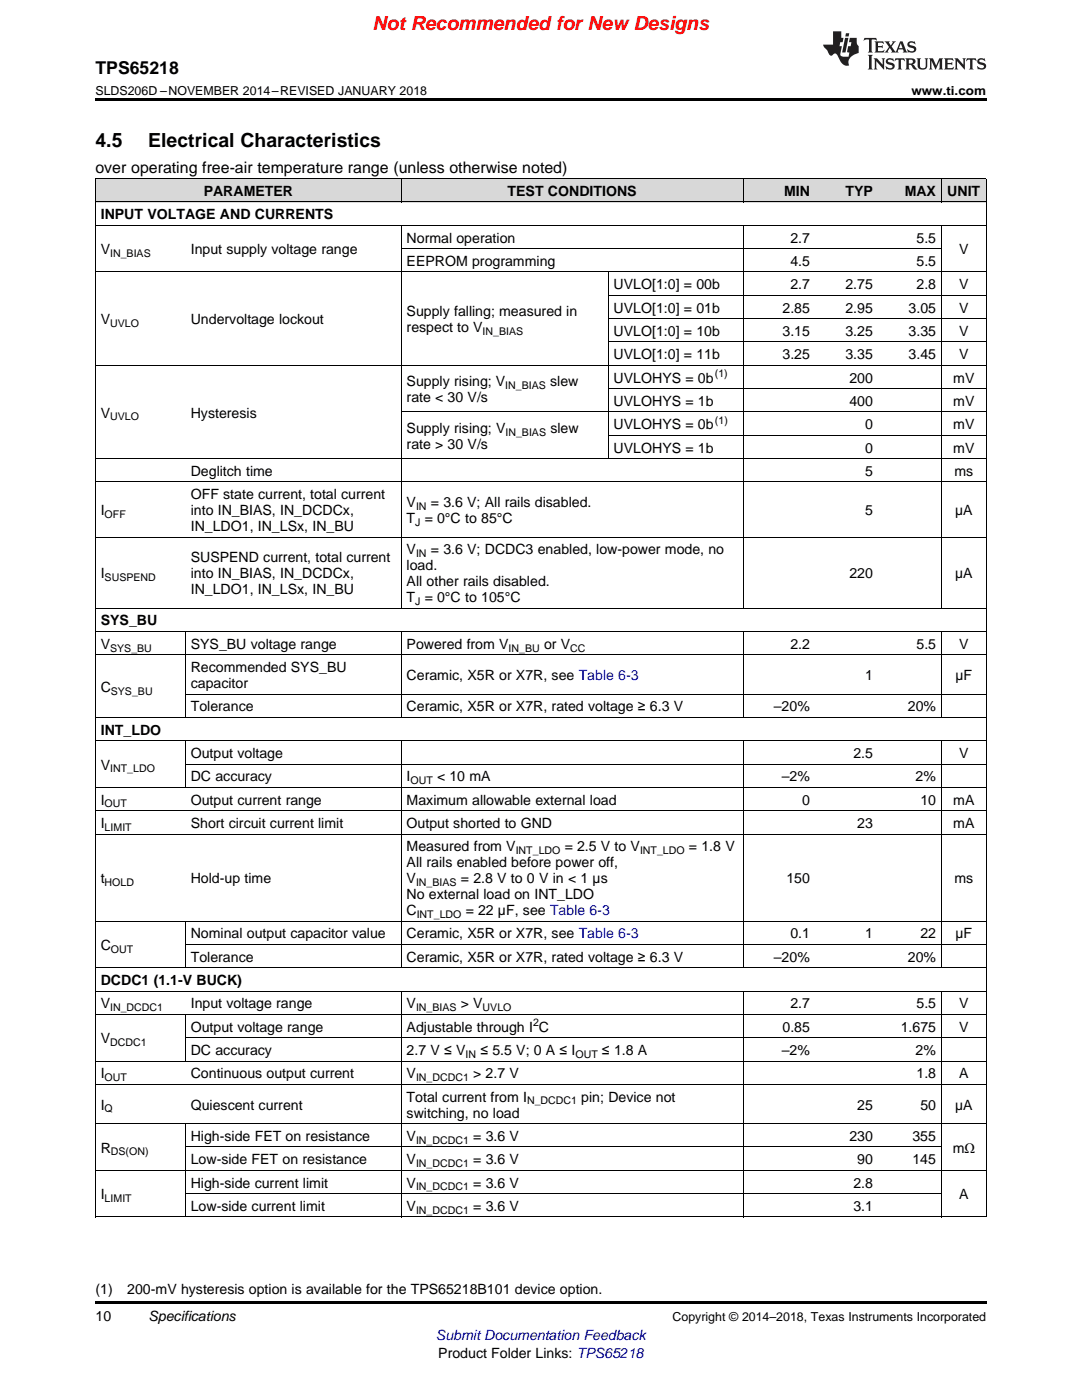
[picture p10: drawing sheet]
<svg xmlns="http://www.w3.org/2000/svg" width="216mm" height="279mm" viewBox="0 0 216 279" stroke-linecap="round" stroke-linejoin="round" font-family="sans-serif">
<defs><g id="words">
<text font-size="3.9" fill="#f00" x="74.3" y="6">Not Recommended for New Designs</text>
<g font-size="3.9">
<text x="19" y="29.3">4.5</text>
<text x="29.6" y="29.3">Electrical Characteristics</text>
</g>
<text font-size="3.5" x="19" y="14.8">TPS65218</text>
<text font-size="3.2" x="19" y="34.4">over operating free-air temperature range (unless otherwise noted)</text>
<g font-size="2.8">
<text x="40.6" y="39.1">PARAMETER</text>
<text x="101.3" y="39.1">TEST CONDITIONS</text>
<text x="156.5" y="39.1">MIN</text>
<text x="168.7" y="39.1">TYP</text>
<text x="180.5" y="39.1">MAX</text>
<text x="189" y="39.1">UNIT</text>
<text x="20.1" y="43.7">INPUT VOLTAGE AND CURRENTS</text>
<text x="20.1" y="50.7">V</text>
<text x="38.1" y="50.7">Input supply voltage range</text>
<text x="81.1" y="48.4">Normal operation</text>
<text x="81.1" y="53.1">EEPROM programming</text>
<text x="157.7" y="48.4">2.7</text>
<text x="157.7" y="53.1">4.5</text>
<text x="182.9" y="48.4">5.5</text>
<text x="182.9" y="53.1">5.5</text>
<text x="191.4" y="50.7">V</text>
<text x="122.4" y="57.7">UVLO[1:0] = 00b</text>
<text x="157.7" y="57.7">2.7</text>
<text x="168.7" y="57.7">2.75</text>
<text x="182.9" y="57.7">2.8</text>
<text x="191.4" y="57.7">V</text>
<text x="20.1" y="64.7">V</text>
<text x="38.1" y="64.7">Undervoltage lockout</text>
<text x="81.1" y="63.1">Supply falling; measured in</text>
<text x="122.4" y="62.4">UVLO[1:0] = 01b</text>
<text x="156.1" y="62.4">2.85</text>
<text x="168.7" y="62.4">2.95</text>
<text x="181.3" y="62.4">3.05</text>
<text x="191.4" y="62.4">V</text>
<text x="81.1" y="66.3">respect to V</text>
<text x="122.4" y="67">UVLO[1:0] = 10b</text>
<text x="122.4" y="71.7">UVLO[1:0] = 11b</text>
<text x="156.1" y="67">3.15</text>
<text x="156.1" y="71.7">3.25</text>
<text x="168.7" y="67">3.25</text>
<text x="168.7" y="71.7">3.35</text>
<text x="181.3" y="67">3.35</text>
<text x="181.3" y="71.7">3.45</text>
<text x="191.4" y="67">V</text>
<text x="191.4" y="71.7">V</text>
<text x="81.1" y="77.1">Supply rising; V</text>
<text x="109.8" y="77.1">slew</text>
<text x="122.4" y="76.3">UVLOHYS = 0b</text>
<text x="169.5" y="76.3">200</text>
<text x="190.2" y="76.3">mV</text>
<text x="20.1" y="83.3">V</text>
<text x="38.1" y="83.3">Hysteresis</text>
<text x="81.1" y="80.3">rate &lt; 30 V/s</text>
<text x="122.4" y="81">UVLOHYS = 1b</text>
<text x="169.5" y="81">400</text>
<text x="190.2" y="81">mV</text>
<text x="81.1" y="86.4">Supply rising; V</text>
<text x="81.1" y="89.6">rate &gt; 30 V/s</text>
<text x="109.8" y="86.4">slew</text>
<text x="122.4" y="85.7">UVLOHYS = 0b</text>
<text x="172.6" y="85.7">0</text>
<text x="190.2" y="85.7">mV</text>
<text x="38.1" y="95">Deglitch time</text>
<text x="122.4" y="90.3">UVLOHYS = 1b</text>
<text x="172.6" y="90.3">0</text>
<text x="172.6" y="95">5</text>
<text x="190.2" y="90.3">mV</text>
<text x="190.4" y="95">ms</text>
<text x="38.1" y="99.6">OFF state current, total current</text>
<text x="81.1" y="101.2">V</text>
<text x="86" y="101.2">= 3.6 V; All rails disabled.</text>
<text x="20.1" y="102.8">I</text>
<text x="38.1" y="102.8">into IN_BIAS, IN_DCDCx,</text>
<text x="38.1" y="106">IN_LDO1, IN_LSx, IN_BU</text>
<text x="81.1" y="104.4">T = 0°C to 85°C</text>
<text x="172.6" y="102.8">5</text>
<text x="190.6" y="102.8">µA</text>
<text x="38.1" y="112.2">SUSPEND current, total current</text>
<text x="81.1" y="110.6">V</text>
<text x="81.1" y="113.8">load.</text>
<text x="86" y="110.6">= 3.6 V; DCDC3 enabled, low-power mode, no</text>
<text x="20.1" y="115.4">I</text>
<text x="38.1" y="115.4">into IN_BIAS, IN_DCDCx,</text>
<text x="38.1" y="118.6">IN_LDO1, IN_LSx, IN_BU</text>
<text x="81.1" y="117">All other rails disabled.</text>
<text x="169.5" y="115.4">220</text>
<text x="190.6" y="115.4">µA</text>
<text x="20.1" y="124.8">SYS_BU</text>
<text x="81.1" y="120.2">T = 0°C to 105°C</text>
<text x="20.1" y="129.5">V</text>
<text x="38.1" y="129.5">SYS_BU voltage range</text>
<text x="81.1" y="129.5">Powered from V</text>
<text x="108.5" y="129.5">or V</text>
<text x="157.7" y="129.5">2.2</text>
<text x="182.9" y="129.5">5.5</text>
<text x="191.4" y="129.5">V</text>
<text x="38.1" y="134.1">Recommended SYS_BU</text>
<text x="38.1" y="137.3">capacitor</text>
<text x="81.1" y="135.7">Ceramic, X5R or X7R, see Table 6-3</text>
<text x="172.6" y="135.7">1</text>
<text x="190.6" y="135.7">µF</text>
<text x="20.1" y="138">C</text>
<text x="38.1" y="142">Tolerance</text>
<text x="81.1" y="142">Ceramic, X5R or X7R, rated voltage ≥ 6.3 V</text>
<text x="154.4" y="142">–20%</text>
<text x="181.2" y="142">20%</text>
<text x="20.1" y="146.6">INT_LDO</text>
<text x="20.1" y="153.6">V</text>
<text x="38.1" y="151.3">Output voltage</text>
<text x="38.1" y="155.9">DC accuracy</text>
<text x="81.1" y="155.9">I</text>
<text x="87.2" y="155.9">&lt; 10 mA</text>
<text x="156" y="155.9">–2%</text>
<text x="170.3" y="151.3">2.5</text>
<text x="182.7" y="155.9">2%</text>
<text x="191.4" y="151.3">V</text>
<text x="20.1" y="160.6">I</text>
<text x="38.1" y="160.6">Output current range</text>
<text x="81.1" y="160.6">Maximum allowable external load</text>
<text x="160.1" y="160.6">0</text>
<text x="183.7" y="160.6">10</text>
<text x="190.2" y="160.6">mA</text>
<text x="20.1" y="165.2">I</text>
<text x="38.1" y="165.2">Short circuit current limit</text>
<text x="81.1" y="165.2">Output shorted to GND</text>
<text x="171.1" y="165.2">23</text>
<text x="190.2" y="165.2">mA</text>
<text x="81.1" y="169.9">Measured from V</text>
<text x="81.1" y="173.1">All rails enabled before power off,</text>
<text x="112.7" y="169.9">= 2.5 V to V</text>
<text x="137.5" y="169.9">= 1.8 V</text>
<text x="20.1" y="176.2">t</text>
<text x="38.1" y="176.2">Hold-up time</text>
<text x="81.1" y="176.2">V</text>
<text x="81.1" y="179.4">No external load on INT_LDO</text>
<text x="92" y="176.2">= 2.8 V to 0 V in &lt; 1 µs</text>
<text x="156.9" y="176.2">150</text>
<text x="190.4" y="176.2">ms</text>
<text x="81.1" y="182.6">C</text>
<text x="92.9" y="182.6">= 22 µF, see Table 6-3</text>
<text x="20.1" y="189.6">C</text>
<text x="38.1" y="187.3">Nominal output capacitor value</text>
<text x="38.1" y="191.9">Tolerance</text>
<text x="81.1" y="187.3">Ceramic, X5R or X7R, see Table 6-3</text>
<text x="81.1" y="191.9">Ceramic, X5R or X7R, rated voltage ≥ 6.3 V</text>
<text x="154.4" y="191.9">–20%</text>
<text x="157.7" y="187.3">0.1</text>
<text x="172.6" y="187.3">1</text>
<text x="181.2" y="191.9">20%</text>
<text x="183.7" y="187.3">22</text>
<text x="190.6" y="187.3">µF</text>
<text x="20.1" y="196.6">DCDC1 (1.1-V BUCK)</text>
<text x="20.1" y="201.2">V</text>
<text x="38.1" y="201.2">Input voltage range</text>
<text x="81.1" y="201.2">V</text>
<text x="92" y="201.2">&gt; V</text>
<text x="157.7" y="201.2">2.7</text>
<text x="182.9" y="201.2">5.5</text>
<text x="191.4" y="201.2">V</text>
<text x="20.1" y="208.2">V</text>
<text x="38.1" y="205.9">Output voltage range</text>
<text x="81.1" y="205.9">Adjustable through I C</text>
<text x="156.1" y="205.9">0.85</text>
<text x="179.7" y="205.9">1.675</text>
<text x="191.4" y="205.9">V</text>
<text x="20.1" y="215.2">I</text>
<text x="38.1" y="210.5">DC accuracy</text>
<text x="38.1" y="215.2">Continuous output current</text>
<text x="81.1" y="210.5">2.7 V ≤ V</text>
<text x="81.1" y="215.2">V</text>
<text x="94.4" y="215.2">&gt; 2.7 V</text>
<text x="95.8" y="210.5">≤ 5.5 V; 0 A ≤ I</text>
<text x="120.1" y="210.5">≤ 1.8 A</text>
<text x="156" y="210.5">–2%</text>
<text x="182.7" y="210.5">2%</text>
<text x="182.9" y="215.2">1.8</text>
<text x="191.4" y="215.2">A</text>
<text x="20.1" y="221.4">I</text>
<text x="38.1" y="221.4">Quiescent current</text>
<text x="81.1" y="219.9">Total current from I</text>
<text x="116" y="219.9">pin; Device not</text>
<text x="171.1" y="221.4">25</text>
<text x="183.7" y="221.4">50</text>
<text x="190.6" y="221.4">µA</text>
<text x="38.1" y="227.7">High-side FET on resistance</text>
<text x="81.1" y="223">switching, no load</text>
<text x="81.1" y="227.7">V</text>
<text x="94.4" y="227.7">= 3.6 V</text>
<text x="169.5" y="227.7">230</text>
<text x="182.1" y="227.7">355</text>
<text x="20.1" y="230">R</text>
<text x="38.1" y="232.3">Low-side FET on resistance</text>
<text x="81.1" y="232.3">V</text>
<text x="94.4" y="232.3">= 3.6 V</text>
<text x="171.1" y="232.3">90</text>
<text x="182.1" y="232.3">145</text>
<text x="190.1" y="230">mΩ</text>
<text x="20.1" y="239.3">I</text>
<text x="38.1" y="237">High-side current limit</text>
<text x="81.1" y="237">V</text>
<text x="94.4" y="237">= 3.6 V</text>
<text x="170.3" y="237">2.8</text>
<text x="191.4" y="239.3">A</text>
<text x="38.1" y="241.7">Low-side current limit</text>
<text x="81.1" y="241.7">V</text>
<text x="94.4" y="241.7">= 3.6 V</text>
<text x="170.3" y="241.7">3.1</text>
<text x="19" y="263.6">10</text>
<text x="19" y="258.2">(1)</text>
<text x="25.4" y="258.2">200-mV hysteresis option is available for the TPS65218B101 device option.</text>
<text x="29.6" y="263.6">Specifications</text>
<text x="87.5" y="270.9">Product Folder Links: TPS65218</text>
</g>
<text font-size="2.8" fill="#00f" x="87" y="267.4">Submit Documentation Feedback</text>
<g font-size="2.5">
<text x="19" y="19">SLDS206D –NOVEMBER 2014–REVISED JANUARY 2018</text>
<text x="181.9" y="19">www.ti.com</text>
<text x="134.2" y="263.6">Copyright © 2014–2018, Texas Instruments Incorporated</text>
</g>
<g font-size="2.1">
<text x="22" y="51.3">IN_BIAS</text>
<text x="22" y="65.3">UVLO</text>
<text x="96.3" y="66.9">IN_BIAS</text>
<text x="100.8" y="77.6">IN_BIAS</text>
<text x="142.6" y="75.2">(1)</text>
<text x="22" y="83.9">UVLO</text>
<text x="100.9" y="87">IN_BIAS</text>
<text x="142.7" y="84.5">(1)</text>
<text x="83" y="101.8">IN</text>
<text x="20.9" y="103.4">OFF</text>
<text x="82.8" y="105">J</text>
<text x="83" y="111.2">IN</text>
<text x="20.9" y="116">SUSPEND</text>
<text x="82.8" y="120.7">J</text>
<text x="22" y="130">SYS_BU</text>
<text x="101.5" y="130">IN_BU</text>
<text x="113.8" y="130">CC</text>
<text x="22.1" y="138.6">SYS_BU</text>
<text x="22" y="154.2">INT_LDO</text>
<text x="20.9" y="161.1">OUT</text>
<text x="81.9" y="156.5">OUT</text>
<text x="20.9" y="165.8">LIMIT</text>
<text x="102.9" y="170.5">INT_LDO</text>
<text x="127.7" y="170.5">INT_LDO</text>
<text x="20.9" y="176.8">HOLD</text>
<text x="83" y="176.8">IN_BIAS</text>
<text x="83.1" y="183.2">INT_LDO</text>
<text x="22.1" y="190.1">OUT</text>
<text x="22" y="201.8">IN_DCDC1</text>
<text x="83" y="201.8">IN_BIAS</text>
<text x="96.3" y="201.8">UVLO</text>
<text x="22" y="208.8">DCDC1</text>
<text x="106.4" y="204.8">2</text>
<text x="20.9" y="215.8">OUT</text>
<text x="83" y="215.8">IN_DCDC1</text>
<text x="92.9" y="211.1">IN</text>
<text x="114.8" y="211.1">OUT</text>
<text x="105.2" y="220.4">N_DCDC1</text>
<text x="20.9" y="222">Q</text>
<text x="22.1" y="230.6">DS(ON)</text>
<text x="83" y="228.2">IN_DCDC1</text>
<text x="83" y="232.9">IN_DCDC1</text>
<text x="20.9" y="239.9">LIMIT</text>
<text x="83" y="237.6">IN_DCDC1</text>
<text x="83" y="242.2">IN_DCDC1</text>
</g>
</g></defs>
<g fill="#d8d8d8">
<path d="M19 35.7h18v4.7h-18z"/>
<path d="M37 35.7h43.1v4.7h-43.1z"/>
<path d="M80.1 35.7h41.3v4.7h-41.3z"/>
<path d="M121.4 35.7h26.9v4.7h-26.9z"/>
<path d="M148.3 35.7h14.4v4.7h-14.4z"/>
<path d="M162.7 35.7h12.6v4.7h-12.6z"/>
<path d="M175.3 35.7h12.6v4.7h-12.6z"/>
<path d="M187.9 35.7h8.9v4.7h-8.9z"/>
</g>
<path d="M19 19.5h177.8v.5h-177.8zM19 259.7h177.8v.5h-177.8z" fill="#000"/>
<g fill="none" stroke="#000" stroke-width=".2">
<path d="M19 35.6h177.8M19.1 35.7v207.2M80 35.7v4.7M148.3 35.7v4.7M187.8 35.7v4.7M196.8 35.7v207.2M19 54.3h177.8M19 45h177.8M19 40.3h177.8M80 45v76.4M80.1 49.6h107.8M121.3 54.3v37.3"/>
<path d="M121.4 58.9h75.4M148.3 45v76.4M187.8 45v76.4M19 72.9h177.8M121.4 77.6h75.4M121.4 68.2h75.4M121.4 63.6h75.4M19 96.2h177.8M19 91.5h177.8M80.1 82.2h116.7M121.4 86.9h75.4M19 107.2h177.8"/>
<path d="M19 130.7h177.8M19 126h177.8M19 121.4h177.8M37 126.1v17.1M37 138.5h159.8M80 126.1v17.1M148.3 126.1v17.1M187.8 126.1v17.1M19 157.1h177.8M19 147.8h177.8M19 143.2h177.8M37 147.9v9.3"/>
<path d="M37 152.5h159.8M80 147.9v45.3M148.3 147.9v45.3M187.8 147.9v45.3M19 166.5h177.8M19 161.8h177.8M19 197.8h177.8M19 193.1h177.8M19 183.8h177.8M37 183.9v9.3M37 188.5h159.8M80 197.8v45.1"/>
<path d="M148.3 197.8v45.1M187.8 197.8v45.1M19 216.4h177.8M19 211.8h177.8M19 202.4h177.8M37 202.5v9.3M37 207.1h159.8M19 233.6h177.8M19 224.2h177.8M37 224.3v18.6M37 238.2h150.9M37 228.9h150.9"/>
<path d="M19 242.9h177.8"/>
</g>
<g fill="#231f20">
<path d="M172.5 7.6l-.1 .5 .4-.2h.6v.1v2.1l-.2 .4h.9l-.2-.4v-2.1l.1-.1h.5l.5 .2-.2-.5zM174.5 8.3l.2 .3v1.5l-.2 .4h1.8l.2-.6a1.04 1.04 0 0 1-1.3 .2v-.7h.6l.3 .2v-.6l-.3 .2h-.6v-.6l.8-.1 .4 .3-.2-.5zM176.5 8.3l.9 1.1-.9 1.1h.8l-.2-.2 .4-.7 .5 .7-.2 .2h1.5l-.2-.2 .2-.4h.9l.1 .4-.2 .2h1l-.3-.3-.7-1.9h-.5l-.9 2-.8-1 .9-1h-.8l.1 .3-.4 .5-.3-.6 .1-.2zM179.7 8.6l.4 1h-.7zM181.3 8.4a.63 .63 0 0 0-.2 .7 .63 .63 0 0 0 .6 .4l.6 .2 .1 .2a.75 .75 0 0 1-.7 .4 .75 .75 0 0 1-.6-.5l.1 .7 .1-.1a1.11 1.11 0 0 0 1.5-.6 1.13 1.13 0 0 0-1.2-.8l-.1-.4a1.04 1.04 0 0 1 1.2 .2l-.2-.5-.2 .1-.4-.2zM173.2 10.9l.2 .4v2.2l-.2 .4h1l-.3-.4v-2.2l.3-.4zM174.3 11.6l.3 .4v1.5l-.3 .4h.8l-.2-.4v-1.3l1.5 1.7v-1.9l.2-.4h-.7l.2 .4v.9l-1.1-1.3zM177 11.8a.62 .62 0 0 0-.2 .7 .62 .62 0 0 0 .6 .4l.6 .1 .1 .3a.76 .76 0 0 1-.7 .3 .76 .76 0 0 1-.7-.4l.2 .7 .1-.1a1.11 1.11 0 0 0 1.5-.6 1.13 1.13 0 0 0-1.2-.8l-.1-.4a1.04 1.04 0 0 1 1.2 .2l-.2-.6-.2 .1-.5-.1zM178.7 11.6l-.2 .6a.61 .61 0 0 1 .8-.3v1.6l-.2 .4h.9l-.2-.4v-1.6a.63 .63 0 0 1 .7 .3l-.1-.6zM180.6 11.6l.3 .4v1.5l-.3 .4h1l-.2-.2-.1-.8 .6 .2a.76 .76 0 0 0 1.2 .7l-1-1a.58 .58 0 0 0 .6-.5 .58 .58 0 0 0-.5-.6zM181.4 11.9h.1a.45 .45 0 0 1 .5 .1 .45 .45 0 0 1 .1 .5l-.8 .2zM182.9 11.6l.2 .2a2.17 2.17 0 0 0 .3 1.9 .99 .99 0 0 0 1.6-.6v-1.1l.2-.4h-.7l.2 .2a1.92 1.92 0 0 1-.2 1.8 .6 .6 0 0 1-.9-.5v-1.1l.2-.4zM185.4 11.6l.2 .4v1.5l-.2 .4h.7l-.2-.4v-1.4l.8 1.8 .8-1.8v1.4l-.2 .4h.9l-.2-.4v-1.5l.2-.4h-.8l-.6 1.5-.6-1.5zM188.4 11.6l.2 .4v1.5l-.2 .4h1.8l.1-.6a1.04 1.04 0 0 1-1.2 .1v-.6h.5l.4 .2v-.6l-.4 .2h-.5v-.7h.8l.3 .3-.1-.6zM190.5 11.6l.2 .4v1.5l-.2 .4h.7l-.2-.4v-1.3l1.5 1.7v-1.9l.2-.4h-.7l.2 .4v.9l-1.1-1.3zM192.9 11.6l-.1 .6a.61 .61 0 0 1 .7-.3l.1 1.6-.3 .4h1l-.3-.4 .1-1.6a.63 .63 0 0 1 .7 .3l-.1-.6zM195.2 11.8a.62 .62 0 0 0-.2 .7 .62 .62 0 0 0 .6 .4l.6 .1 .1 .3a.76 .76 0 0 1-.7 .3 .76 .76 0 0 1-.6-.4l.1 .7 .1-.1a1.11 1.11 0 0 0 1.6-.6 1.13 1.13 0 0 0-1.3-.8l-.1-.4a1.04 1.04 0 0 1 1.2 .2l-.1-.6-.2 .1-.5-.1z"/>
<path d="M166.2 6.3v2.6h-1.9v.4l.8 .9a.91 .91 0 0 0 1 .8 .56 .56 0 0 1 .5-.3 .56 .56 0 0 1 .5 .3l.4 .8a1.53 1.53 0 0 0 1.9 1.2 1.54 1.54 0 0 1 1-2.1l.9-.3v-1.4a1.52 1.52 0 0 1-.4-1.6h-1.3l-.2 .8h.5l-.2 .8h-.5l-.1 1v.2l.4 .1-.2 .8a1.93 1.93 0 0 1-1.6-.3l.3-1.8h-.5l.2-.8h.4l.2-.8h-.4v-1.3zM168.6 7.6l-.6 2.9h.7l.6-2.9zM168.8 6.6l-.1 .7h.6l.2-.7z"/>
</g>
<use href="#words"/>
</svg>
